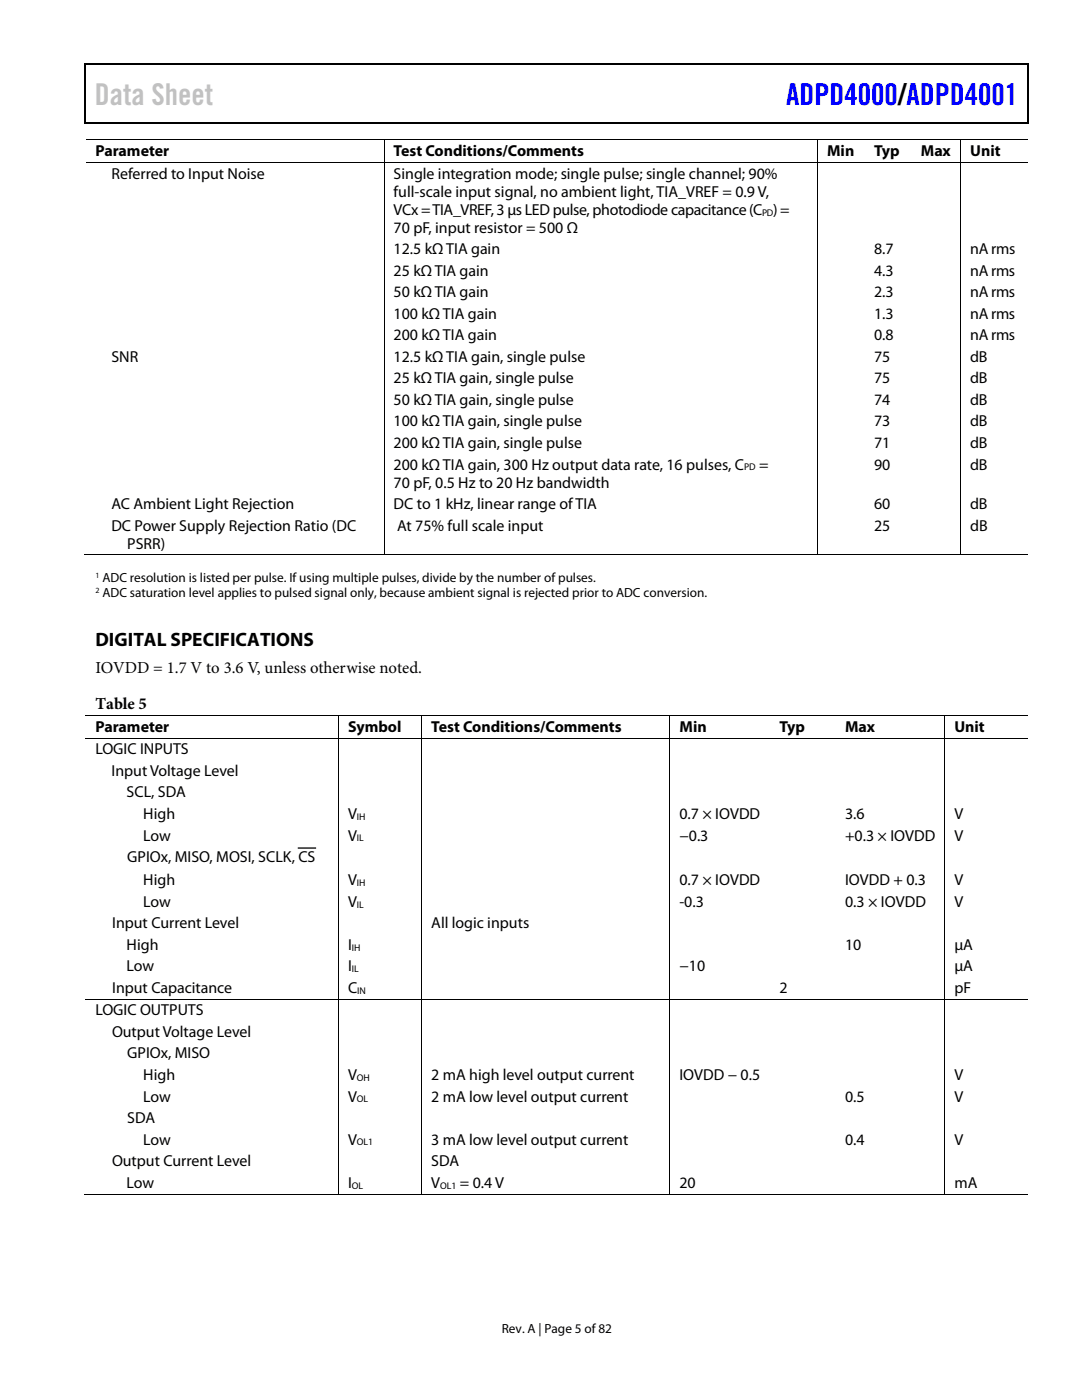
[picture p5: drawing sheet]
<svg xmlns="http://www.w3.org/2000/svg" width="216mm" height="279mm" viewBox="0 0 216 279" stroke-linecap="round" stroke-linejoin="round" font-family="sans-serif">
<defs><g id="words">
<text font-size="6" fill="#c1c1c1" x="18.9" y="21">Data Sheet</text>
<text font-size="6" fill="#00f" x="156.9" y="21">ADPD4000/ADPD4001</text>
<text font-size="3.9" x="19" y="129">DIGITAL SPECIFICATIONS</text>
<g font-size="3.3">
<text x="19" y="134.4">IOVDD = 1.7 V to 3.6 V, unless otherwise noted.</text>
<text x="19" y="141.5">Table 5</text>
</g>
<g font-size="3.2">
<text x="19" y="31.2">Parameter</text>
<text x="22.2" y="35.7">Referred to Input Noise</text>
<text x="78.5" y="31.2">Test Conditions/Comments</text>
<text x="78.5" y="35.7">Single integration mode; single pulse; single channel; 90%</text>
<text x="165" y="31.2">Min</text>
<text x="174.4" y="31.2">Typ</text>
<text x="183.8" y="31.2">Max</text>
<text x="193.6" y="31.2">Unit</text>
<text x="78.5" y="39.3">full-scale input signal, no ambient light, TIA_VREF = 0.9 V,</text>
<text x="78.5" y="42.9">VCx = TIA_VREF, 3 μs LED pulse, photodiode capacitance (C )=</text>
<text x="78.5" y="46.4">70 pF, input resistor = 500 Ω</text>
<text x="78.5" y="50.7">12.5 kΩ TIA gain</text>
<text x="174.4" y="50.7">8.7</text>
<text x="193.6" y="50.7">nA rms</text>
<text x="78.5" y="55">25 kΩ TIA gain</text>
<text x="78.5" y="59.3">50 kΩ TIA gain</text>
<text x="174.4" y="55">4.3</text>
<text x="174.4" y="59.3">2.3</text>
<text x="193.6" y="55">nA rms</text>
<text x="193.6" y="59.3">nA rms</text>
<text x="78.5" y="63.6">100 kΩ TIA gain</text>
<text x="174.4" y="63.6">1.3</text>
<text x="193.6" y="63.6">nA rms</text>
<text x="78.5" y="67.9">200 kΩ TIA gain</text>
<text x="174.4" y="67.9">0.8</text>
<text x="193.6" y="67.9">nA rms</text>
<text x="22.2" y="72.2">SNR</text>
<text x="78.5" y="72.2">12.5 kΩ TIA gain, single pulse</text>
<text x="78.5" y="76.5">25 kΩ TIA gain, single pulse</text>
<text x="174.4" y="72.2">75</text>
<text x="174.4" y="76.5">75</text>
<text x="193.6" y="72.2">dB</text>
<text x="193.6" y="76.5">dB</text>
<text x="78.5" y="80.8">50 kΩ TIA gain, single pulse</text>
<text x="174.4" y="80.8">74</text>
<text x="193.6" y="80.8">dB</text>
<text x="78.5" y="85.1">100 kΩ TIA gain, single pulse</text>
<text x="78.5" y="89.4">200 kΩ TIA gain, single pulse</text>
<text x="174.4" y="85.1">73</text>
<text x="174.4" y="89.4">71</text>
<text x="193.6" y="85.1">dB</text>
<text x="193.6" y="89.4">dB</text>
<text x="78.5" y="93.7">200 kΩ TIA gain, 300 Hz output data rate, 16 pulses, C</text>
<text x="151.5" y="93.7">=</text>
<text x="174.4" y="93.7">90</text>
<text x="193.6" y="93.7">dB</text>
<text x="22.2" y="101.6">AC Ambient Light Rejection</text>
<text x="78.5" y="97.3">70 pF, 0.5 Hz to 20 Hz bandwidth</text>
<text x="78.5" y="101.6">DC to 1 kHz, linear range of TIA</text>
<text x="174.4" y="101.6">60</text>
<text x="193.6" y="101.6">dB</text>
<text x="22.2" y="105.9">DC Power Supply Rejection Ratio (DC</text>
<text x="79.2" y="105.9">At 75% full scale input</text>
<text x="174.4" y="105.9">25</text>
<text x="193.6" y="105.9">dB</text>
<text x="25.4" y="109.5">PSRR)</text>
<text x="19" y="146.1">Parameter</text>
<text x="69.4" y="146.1">Symbol</text>
<text x="86.1" y="146.1">Test Conditions/Comments</text>
<text x="135.6" y="146.1">Min</text>
<text x="155.5" y="146.1">Typ</text>
<text x="168.6" y="146.1">Max</text>
<text x="190.5" y="146.1">Unit</text>
<text x="19" y="150.6">LOGIC INPUTS</text>
<text x="22.2" y="154.9">Input Voltage Level</text>
<text x="25.3" y="159.2">SCL, SDA</text>
<text x="28.6" y="163.4">High</text>
<text x="28.6" y="167.7">Low</text>
<text x="69.4" y="163.4">V</text>
<text x="69.4" y="167.7">V</text>
<text x="135.6" y="163.4">0.7 × IOVDD</text>
<text x="135.6" y="167.7">−0.3</text>
<text x="168.6" y="167.7">+0.3 × IOVDD</text>
<text x="168.6" y="163.4">3.6</text>
<text x="190.5" y="167.7">V</text>
<text x="190.5" y="163.4">V</text>
<text x="25.4" y="172.1">GPIOx, MISO, MOSI, SCLK, CS</text>
<text x="28.6" y="176.7">High</text>
<text x="69.4" y="176.7">V</text>
<text x="135.6" y="176.7">0.7 × IOVDD</text>
<text x="168.6" y="176.7">IOVDD + 0.3</text>
<text x="190.5" y="176.7">V</text>
<text x="22.4" y="185.3">Input Current Level</text>
<text x="28.6" y="181">Low</text>
<text x="69.4" y="181">V</text>
<text x="86.1" y="185.3">All logic inputs</text>
<text x="135.6" y="181">-0.3</text>
<text x="168.6" y="181">0.3 × IOVDD</text>
<text x="190.5" y="181">V</text>
<text x="25.3" y="189.6">High</text>
<text x="69.4" y="189.6">I</text>
<text x="168.6" y="189.6">10</text>
<text x="190.5" y="189.6">µA</text>
<text x="25.3" y="193.9">Low</text>
<text x="69.4" y="193.9">I</text>
<text x="135.6" y="193.9">−10</text>
<text x="190.5" y="193.9">µA</text>
<text x="19" y="202.6">LOGIC OUTPUTS</text>
<text x="22.4" y="198.2">Input Capacitance</text>
<text x="69.4" y="198.2">C</text>
<text x="155.5" y="198.2">2</text>
<text x="190.5" y="198.2">pF</text>
<text x="22.4" y="206.9">Output Voltage Level</text>
<text x="25.4" y="211.2">GPIOx, MISO</text>
<text x="28.6" y="215.5">High</text>
<text x="69.4" y="215.5">V</text>
<text x="86.1" y="215.5">2 mA high level output current</text>
<text x="135.6" y="215.5">IOVDD − 0.5</text>
<text x="190.5" y="215.5">V</text>
<text x="28.6" y="219.8">Low</text>
<text x="69.4" y="219.8">V</text>
<text x="86.1" y="219.8">2 mA low level output current</text>
<text x="168.6" y="219.8">0.5</text>
<text x="190.5" y="219.8">V</text>
<text x="25.4" y="224.1">SDA</text>
<text x="22.4" y="232.7">Output Current Level</text>
<text x="28.6" y="228.4">Low</text>
<text x="69.4" y="228.4">V</text>
<text x="86.1" y="232.7">SDA</text>
<text x="86.1" y="228.4">3 mA low level output current</text>
<text x="168.6" y="228.4">0.4</text>
<text x="190.5" y="228.4">V</text>
<text x="25.3" y="237">Low</text>
<text x="69.4" y="237">I</text>
<text x="86.1" y="237">V</text>
<text x="91.8" y="237">= 0.4 V</text>
<text x="135.6" y="237">20</text>
<text x="190.5" y="237">mA</text>
</g>
<g font-size="2.6">
<text x="20.4" y="116.2">ADC resolution is listed per pulse. If using multiple pulses, divide by the number of pulses.</text>
<text x="20.4" y="119.1">ADC saturation level applies to pulsed signal only, because ambient signal is rejected prior to ADC conversion.</text>
<text x="100.1" y="266">Rev. A | Page 5 of 82</text>
</g>
<g font-size="1.9">
<text x="152.1" y="43">PD</text>
<text x="148.5" y="93.9">PD</text>
<text x="71.2" y="163.6">IH</text>
<text x="71.2" y="167.9">IL</text>
<text x="71.2" y="176.8">IH</text>
<text x="71.2" y="181.1">IL</text>
<text x="70.2" y="189.7">IH</text>
<text x="70.2" y="194">IL</text>
<text x="71.3" y="198.3">IN</text>
<text x="71.2" y="215.7">OH</text>
<text x="71.2" y="220">OL</text>
<text x="71.2" y="228.6">OL1</text>
<text x="70.2" y="237.2">OL</text>
<text x="87.8" y="237.2">OL1</text>
</g>
<g font-size="1.6">
<text x="19" y="115.3">1</text>
<text x="19" y="118.3">2</text>
</g>
</g></defs>
<g fill="#000">
<path d="M16.9 12.7h.2v1h-.2zM16.9 12.7h.2v.3h-.2zM82.5 12.7h.3v.3h-.3zM205.1 12.7h.2v1h-.2zM205.1 12.7h.2v.3h-.2zM16.9 24.4h.2v.3h-.2zM76.6 27.9h.1v.1h-.1zM76.6 32.4h.1v.2h-.1zM82.3 24.4h.2v.3h-.2zM163.1 27.9h.1v.1h-.1zM163.1 32.4h.1v.2h-.1zM172.5 27.9h.2v.1h-.2z"/>
<path d="M172.5 32.4h.2v.2h-.2zM181.9 27.9h.2v.1h-.2zM181.9 32.4h.2v.2h-.2zM191.6 27.9h.2v.1h-.2zM191.6 32.4h.2v.2h-.2zM205.1 24.4h.2v.3h-.2zM76.6 110.7h.1v.1h-.1zM163.1 110.7h.1v.1h-.1zM172.3 110.7h.1v.1h-.1zM181.6 110.7h.2v.1h-.2zM191.6 110.7h.2v.1h-.2zM67.5 142.7h.1v.2h-.1z"/>
<path d="M67.5 147.3h.1v.1h-.1zM84.1 142.7h.1v.2h-.1zM84.1 147.3h.1v.1h-.1zM133.6 142.7h.2v.2h-.2zM133.6 147.3h.2v.1h-.2zM153.6 142.7h.2v.2h-.2zM153.6 147.3h.2v.1h-.2zM166.7 142.7h.2v.2h-.2zM166.7 147.3h.2v.1h-.2zM188.5 142.7h.1v.2h-.1zM188.5 147.3h.1v.1h-.1zM67.5 199.3h.1v.2h-.1z"/>
<path d="M84.1 199.3h.1v.2h-.1zM133.6 199.3h.2v.2h-.2zM153.6 199.3h.2v.2h-.2zM166.7 199.3h.2v.2h-.2zM188.5 199.3h.1v.2h-.1zM67.5 238.2h.1v.2h-.1zM84.1 238.2h.1v.2h-.1zM133.6 238.2h.2v.2h-.2zM153.4 238.2h.1v.2h-.1zM166.5 238.2h.1v.2h-.1zM188.5 238.2h.1v.2h-.1z"/>
</g>
<path d="M17 13.7v10.7M17.1 12.8h65.4M82.8 12.8h122.3M205.2 13.7v10.7M17.1 24.5h188M59.5 169.2h3.4" fill="none" stroke="#000" stroke-width=".25"/>
<g fill="none" stroke="#000" stroke-width=".2">
<path d="M17.1 27.9h59.5M17.1 32.5h59.5M76.6 28v4.4M76.6 32.6v78.1M76.7 27.9h86.4M76.7 32.5h86.4M163.2 28v4.4M163.2 32.6v78.1M163.2 27.9h9.3M163.2 32.5h9.3M172.7 27.9h9.2M172.7 32.5h9.2"/>
<path d="M182.1 27.9h9.5M182.1 32.5h9.5M191.7 28v4.4M191.7 32.6v78.1M191.8 27.9h13.3M191.8 32.5h13.3M16.9 110.7h59.7M76.7 110.7h86.4M163.2 110.7h28.4M191.8 110.7h13.3M17.1 142.8h50.4M17.1 147.4h50.4"/>
<path d="M67.5 142.9v4.4M67.5 147.4v51.9M67.6 142.8h16.5M67.6 147.4h16.5M84.2 142.9v4.4M84.2 147.4v51.9M84.2 142.8h49.4M84.2 147.4h49.4M133.7 142.9v4.4M133.7 147.4v51.9M133.8 142.8h19.8M133.8 147.4h19.8"/>
<path d="M153.8 142.8h12.9M153.8 147.4h12.9M166.9 142.8h21.6M166.9 147.4h21.6M188.6 142.9v4.4M188.6 147.4v51.9M188.6 142.8h16.5M188.6 147.4h16.5M17.1 199.4h50.4M67.5 199.5v38.7M67.6 199.4h16.5M84.2 199.5v38.7"/>
<path d="M84.2 199.4h49.4M133.7 199.5v38.7M133.8 199.4h19.8M153.8 199.4h12.9M166.9 199.4h21.6M188.6 199.5v38.7M188.6 199.4h16.5M16.9 238.3h50.6M67.6 238.3h16.5M84.2 238.3h49.4M133.8 238.3h54.7M188.6 238.3h16.5"/>
</g>
<use href="#words"/>
</svg>
